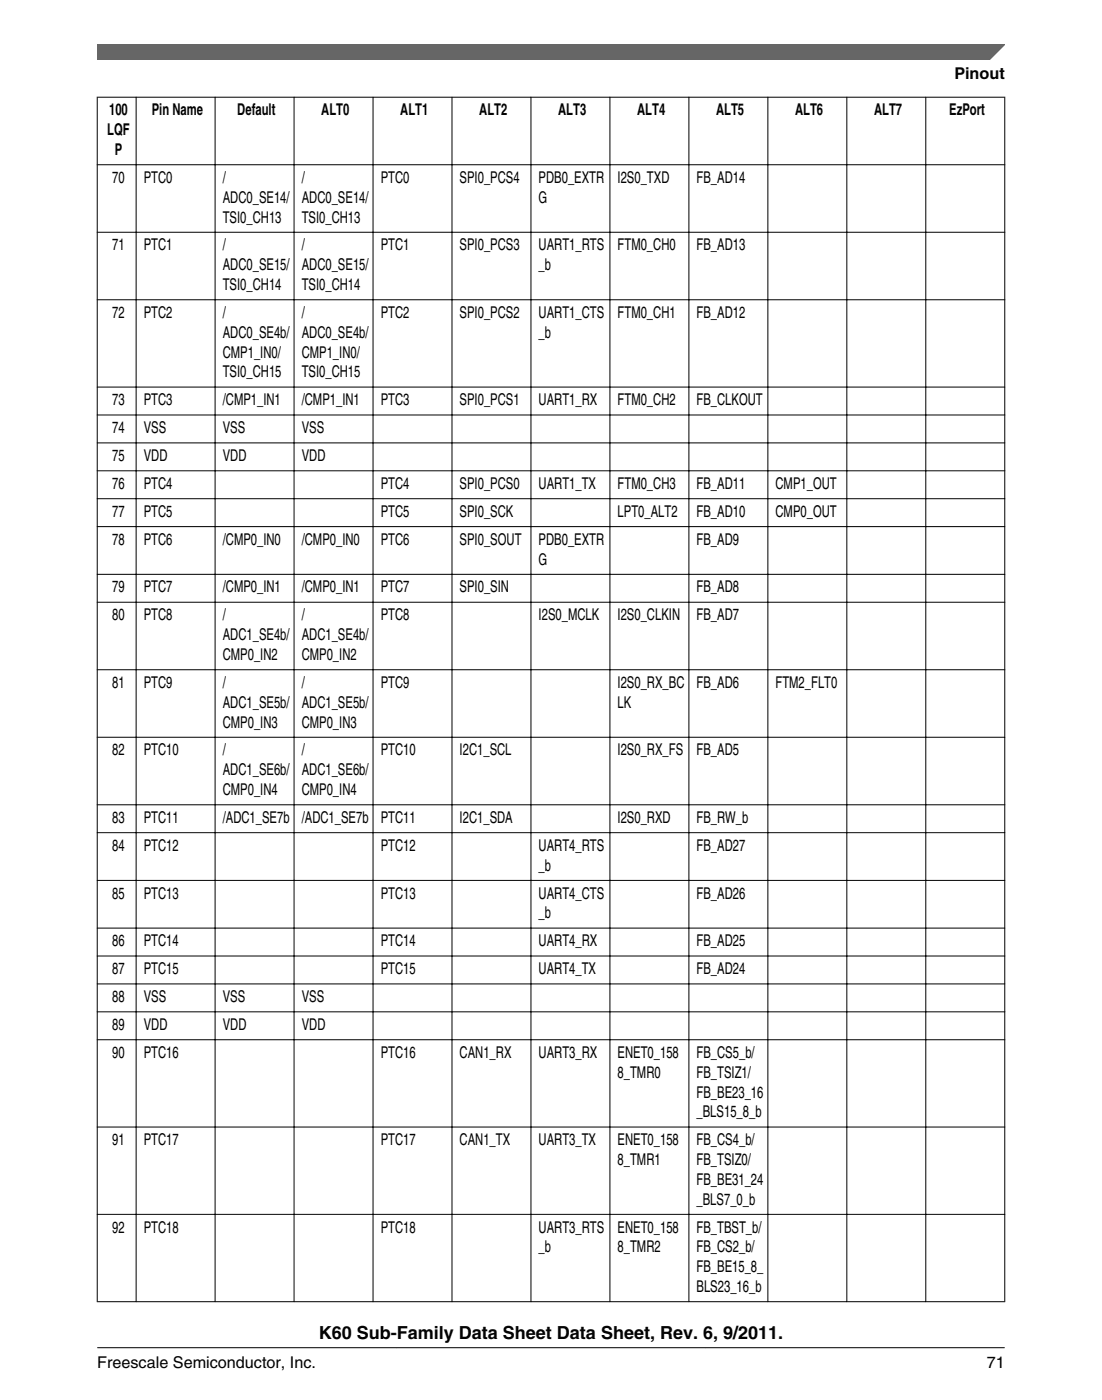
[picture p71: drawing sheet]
<svg xmlns="http://www.w3.org/2000/svg" width="216mm" height="274mm" viewBox="0 0 216 274" stroke-linecap="round" stroke-linejoin="round" font-family="sans-serif">
<defs><g id="words">
<text font-size="3.5" x="62.5" y="262.3">K60 Sub-Family Data Sheet Data Sheet, Rev. 6, 9/2011.</text>
<g font-size="3.2">
<text x="187" y="15.5">Pinout</text>
<text x="21.4" y="22.6">100</text>
<text x="29.7" y="22.6">Pin Name</text>
<text x="46.5" y="22.6">Default</text>
<text x="62.9" y="22.6">ALT0</text>
<text x="78.4" y="22.6">ALT1</text>
<text x="93.9" y="22.6">ALT2</text>
<text x="109.4" y="22.6">ALT3</text>
<text x="124.8" y="22.6">ALT4</text>
<text x="140.3" y="22.6">ALT5</text>
<text x="155.8" y="22.6">ALT6</text>
<text x="171.2" y="22.6">ALT7</text>
<text x="186" y="22.6">EzPort</text>
<text x="21" y="26.5">LQF</text>
<text x="22" y="35.8">70</text>
<text x="22.5" y="30.4">P</text>
<text x="28.2" y="35.8">PTC0</text>
<text x="43.6" y="35.8">/</text>
<text x="59.1" y="35.8">/</text>
<text x="74.6" y="35.8">PTC0</text>
<text x="90.1" y="35.8">SPI0_PCS4</text>
<text x="105.5" y="35.8">PDB0_EXTR</text>
<text x="121" y="35.8">I2S0_TXD</text>
<text x="136.5" y="35.8">FB_AD14</text>
<text x="43.6" y="39.7">ADC0_SE14/</text>
<text x="59.1" y="39.7">ADC0_SE14/</text>
<text x="105.5" y="39.7">G</text>
<text x="43.6" y="43.6">TSI0_CH13</text>
<text x="59.1" y="43.6">TSI0_CH13</text>
<text x="22" y="49.1">71</text>
<text x="28.2" y="49.1">PTC1</text>
<text x="43.6" y="49.1">/</text>
<text x="43.6" y="52.9">ADC0_SE15/</text>
<text x="59.1" y="49.1">/</text>
<text x="59.1" y="52.9">ADC0_SE15/</text>
<text x="74.6" y="49.1">PTC1</text>
<text x="90.1" y="49.1">SPI0_PCS3</text>
<text x="105.5" y="49.1">UART1_RTS</text>
<text x="105.5" y="52.9">_b</text>
<text x="121" y="49.1">FTM0_CH0</text>
<text x="136.5" y="49.1">FB_AD13</text>
<text x="43.6" y="56.8">TSI0_CH14</text>
<text x="59.1" y="56.8">TSI0_CH14</text>
<text x="22" y="62.3">72</text>
<text x="28.2" y="62.3">PTC2</text>
<text x="43.6" y="62.3">/</text>
<text x="59.1" y="62.3">/</text>
<text x="74.6" y="62.3">PTC2</text>
<text x="90.1" y="62.3">SPI0_PCS2</text>
<text x="105.5" y="62.3">UART1_CTS</text>
<text x="121" y="62.3">FTM0_CH1</text>
<text x="136.5" y="62.3">FB_AD12</text>
<text x="43.6" y="66.2">ADC0_SE4b/</text>
<text x="43.6" y="70.1">CMP1_IN0/</text>
<text x="59.1" y="66.2">ADC0_SE4b/</text>
<text x="59.1" y="70.1">CMP1_IN0/</text>
<text x="105.5" y="66.2">_b</text>
<text x="43.6" y="73.9">TSI0_CH15</text>
<text x="59.1" y="73.9">TSI0_CH15</text>
<text x="22" y="79.4">73</text>
<text x="28.2" y="79.4">PTC3</text>
<text x="43.6" y="79.4">/CMP1_IN1</text>
<text x="59.1" y="79.4">/CMP1_IN1</text>
<text x="74.6" y="79.4">PTC3</text>
<text x="90.1" y="79.4">SPI0_PCS1</text>
<text x="105.5" y="79.4">UART1_RX</text>
<text x="121" y="79.4">FTM0_CH2</text>
<text x="136.5" y="79.4">FB_CLKOUT</text>
<text x="22" y="84.9">74</text>
<text x="28.2" y="84.9">VSS</text>
<text x="43.6" y="84.9">VSS</text>
<text x="59.1" y="84.9">VSS</text>
<text x="22" y="90.3">75</text>
<text x="22" y="95.8">76</text>
<text x="28.2" y="90.3">VDD</text>
<text x="28.2" y="95.8">PTC4</text>
<text x="43.6" y="90.3">VDD</text>
<text x="59.1" y="90.3">VDD</text>
<text x="74.6" y="95.8">PTC4</text>
<text x="90.1" y="95.8">SPI0_PCS0</text>
<text x="105.5" y="95.8">UART1_TX</text>
<text x="121" y="95.8">FTM0_CH3</text>
<text x="136.5" y="95.8">FB_AD11</text>
<text x="151.9" y="95.8">CMP1_OUT</text>
<text x="22" y="101.3">77</text>
<text x="28.2" y="101.3">PTC5</text>
<text x="74.6" y="101.3">PTC5</text>
<text x="90.1" y="101.3">SPI0_SCK</text>
<text x="121" y="101.3">LPT0_ALT2</text>
<text x="136.5" y="101.3">FB_AD10</text>
<text x="151.9" y="101.3">CMP0_OUT</text>
<text x="22" y="106.7">78</text>
<text x="28.2" y="106.7">PTC6</text>
<text x="43.6" y="106.7">/CMP0_IN0</text>
<text x="59.1" y="106.7">/CMP0_IN0</text>
<text x="74.6" y="106.7">PTC6</text>
<text x="90.1" y="106.7">SPI0_SOUT</text>
<text x="105.5" y="106.7">PDB0_EXTR</text>
<text x="136.5" y="106.7">FB_AD9</text>
<text x="105.5" y="110.6">G</text>
<text x="22" y="116.1">79</text>
<text x="28.2" y="116.1">PTC7</text>
<text x="43.6" y="116.1">/CMP0_IN1</text>
<text x="59.1" y="116.1">/CMP0_IN1</text>
<text x="74.6" y="116.1">PTC7</text>
<text x="90.1" y="116.1">SPI0_SIN</text>
<text x="136.5" y="116.1">FB_AD8</text>
<text x="22" y="121.6">80</text>
<text x="28.2" y="121.6">PTC8</text>
<text x="43.6" y="121.6">/</text>
<text x="43.6" y="125.4">ADC1_SE4b/</text>
<text x="59.1" y="121.6">/</text>
<text x="59.1" y="125.4">ADC1_SE4b/</text>
<text x="74.6" y="121.6">PTC8</text>
<text x="105.5" y="121.6">I2S0_MCLK</text>
<text x="121" y="121.6">I2S0_CLKIN</text>
<text x="136.5" y="121.6">FB_AD7</text>
<text x="43.6" y="129.3">CMP0_IN2</text>
<text x="59.1" y="129.3">CMP0_IN2</text>
<text x="22" y="134.8">81</text>
<text x="28.2" y="134.8">PTC9</text>
<text x="43.6" y="134.8">/</text>
<text x="59.1" y="134.8">/</text>
<text x="74.6" y="134.8">PTC9</text>
<text x="121" y="134.8">I2S0_RX_BC</text>
<text x="136.5" y="134.8">FB_AD6</text>
<text x="151.9" y="134.8">FTM2_FLT0</text>
<text x="43.6" y="138.7">ADC1_SE5b/</text>
<text x="43.6" y="142.6">CMP0_IN3</text>
<text x="59.1" y="138.7">ADC1_SE5b/</text>
<text x="59.1" y="142.6">CMP0_IN3</text>
<text x="121" y="138.7">LK</text>
<text x="22" y="148">82</text>
<text x="28.2" y="148">PTC10</text>
<text x="43.6" y="148">/</text>
<text x="59.1" y="148">/</text>
<text x="74.6" y="148">PTC10</text>
<text x="90.1" y="148">I2C1_SCL</text>
<text x="121" y="148">I2S0_RX_FS</text>
<text x="136.5" y="148">FB_AD5</text>
<text x="43.6" y="151.9">ADC1_SE6b/</text>
<text x="43.6" y="155.8">CMP0_IN4</text>
<text x="59.1" y="151.9">ADC1_SE6b/</text>
<text x="59.1" y="155.8">CMP0_IN4</text>
<text x="22" y="161.3">83</text>
<text x="28.2" y="161.3">PTC11</text>
<text x="43.6" y="161.3">/ADC1_SE7b</text>
<text x="59.1" y="161.3">/ADC1_SE7b</text>
<text x="74.6" y="161.3">PTC11</text>
<text x="90.1" y="161.3">I2C1_SDA</text>
<text x="121" y="161.3">I2S0_RXD</text>
<text x="136.5" y="161.3">FB_RW_b</text>
<text x="22" y="166.7">84</text>
<text x="28.2" y="166.7">PTC12</text>
<text x="74.6" y="166.7">PTC12</text>
<text x="105.5" y="166.7">UART4_RTS</text>
<text x="136.5" y="166.7">FB_AD27</text>
<text x="105.5" y="170.6">_b</text>
<text x="22" y="176.1">85</text>
<text x="28.2" y="176.1">PTC13</text>
<text x="74.6" y="176.1">PTC13</text>
<text x="105.5" y="176.1">UART4_CTS</text>
<text x="105.5" y="179.9">_b</text>
<text x="136.5" y="176.1">FB_AD26</text>
<text x="22" y="185.4">86</text>
<text x="28.2" y="185.4">PTC14</text>
<text x="74.6" y="185.4">PTC14</text>
<text x="105.5" y="185.4">UART4_RX</text>
<text x="136.5" y="185.4">FB_AD25</text>
<text x="22" y="190.9">87</text>
<text x="28.2" y="190.9">PTC15</text>
<text x="74.6" y="190.9">PTC15</text>
<text x="105.5" y="190.9">UART4_TX</text>
<text x="136.5" y="190.9">FB_AD24</text>
<text x="22" y="196.4">88</text>
<text x="28.2" y="196.4">VSS</text>
<text x="43.6" y="196.4">VSS</text>
<text x="59.1" y="196.4">VSS</text>
<text x="22" y="201.8">89</text>
<text x="28.2" y="201.8">VDD</text>
<text x="43.6" y="201.8">VDD</text>
<text x="59.1" y="201.8">VDD</text>
<text x="22" y="207.3">90</text>
<text x="28.2" y="207.3">PTC16</text>
<text x="74.6" y="207.3">PTC16</text>
<text x="90.1" y="207.3">CAN1_RX</text>
<text x="105.5" y="207.3">UART3_RX</text>
<text x="121" y="207.3">ENET0_158</text>
<text x="136.5" y="207.3">FB_CS5_b/</text>
<text x="121" y="211.2">8_TMR0</text>
<text x="136.5" y="211.2">FB_TSIZ1/</text>
<text x="136.5" y="215">FB_BE23_16</text>
<text x="136.5" y="218.9">_BLS15_8_b</text>
<text x="22" y="224.4">91</text>
<text x="28.2" y="224.4">PTC17</text>
<text x="74.6" y="224.4">PTC17</text>
<text x="90.1" y="224.4">CAN1_TX</text>
<text x="105.5" y="224.4">UART3_TX</text>
<text x="121" y="224.4">ENET0_158</text>
<text x="136.5" y="224.4">FB_CS4_b/</text>
<text x="121" y="228.3">8_TMR1</text>
<text x="136.5" y="228.3">FB_TSIZ0/</text>
<text x="136.5" y="232.2">FB_BE31_24</text>
<text x="136.5" y="236">_BLS7_0_b</text>
<text x="22" y="241.5">92</text>
<text x="28.2" y="241.5">PTC18</text>
<text x="74.6" y="241.5">PTC18</text>
<text x="105.5" y="241.5">UART3_RTS</text>
<text x="105.5" y="245.4">_b</text>
<text x="121" y="241.5">ENET0_158</text>
<text x="121" y="245.4">8_TMR2</text>
<text x="136.5" y="241.5">FB_TBST_b/</text>
<text x="136.5" y="245.4">FB_CS2_b/</text>
<text x="136.5" y="249.3">FB_BE15_8_</text>
<text x="136.5" y="253.1">BLS23_16_b</text>
<text x="19" y="268">Freescale Semiconductor, Inc.</text>
<text x="193.3" y="268">71</text>
</g>
</g></defs>
<g fill="none" stroke="#000" stroke-width=".2">
<path d="M19 19h177.9M19 19v236.1M26.7 19v236.1M42.1 19v236.1M57.6 19v236.1M73.1 19v236.1M88.6 19v236.1M104 19v236.1M119.5 19v236.1M135 19v236.1M150.4 19v236.1M165.9 19v236.1"/>
<path d="M181.4 19v236.1M196.8 19v236.1M19 32.3h177.9M19 45.5h177.9M19 58.7h177.9M19 75.8h177.9M19 81.3h177.9M19 86.8h177.9M19 92.3h177.9M19 97.7h177.9M19 103.2h177.9M19 112.5h177.9"/>
<path d="M19 118h177.9M19 131.2h177.9M19 144.5h177.9M19 157.7h177.9M19 163.2h177.9M19 172.5h177.9M19 181.9h177.9M19 187.3h177.9M19 192.8h177.9M19 198.3h177.9M19 203.7h177.9M19 220.8h177.9"/>
<path d="M19 237.9h177.9M19 255.1h177.9"/>
</g>
<path d="M19 8.7h177.8l-5.6 3h-172.2z" fill="#666"/>
<path d="M19 11.7v-3h177.8l-3 3" fill="none" stroke="#666" stroke-width=".28"/>
<path d="M19 264.1h177.8" fill="none" stroke="#000" stroke-width=".2"/>
<use href="#words"/>
</svg>
